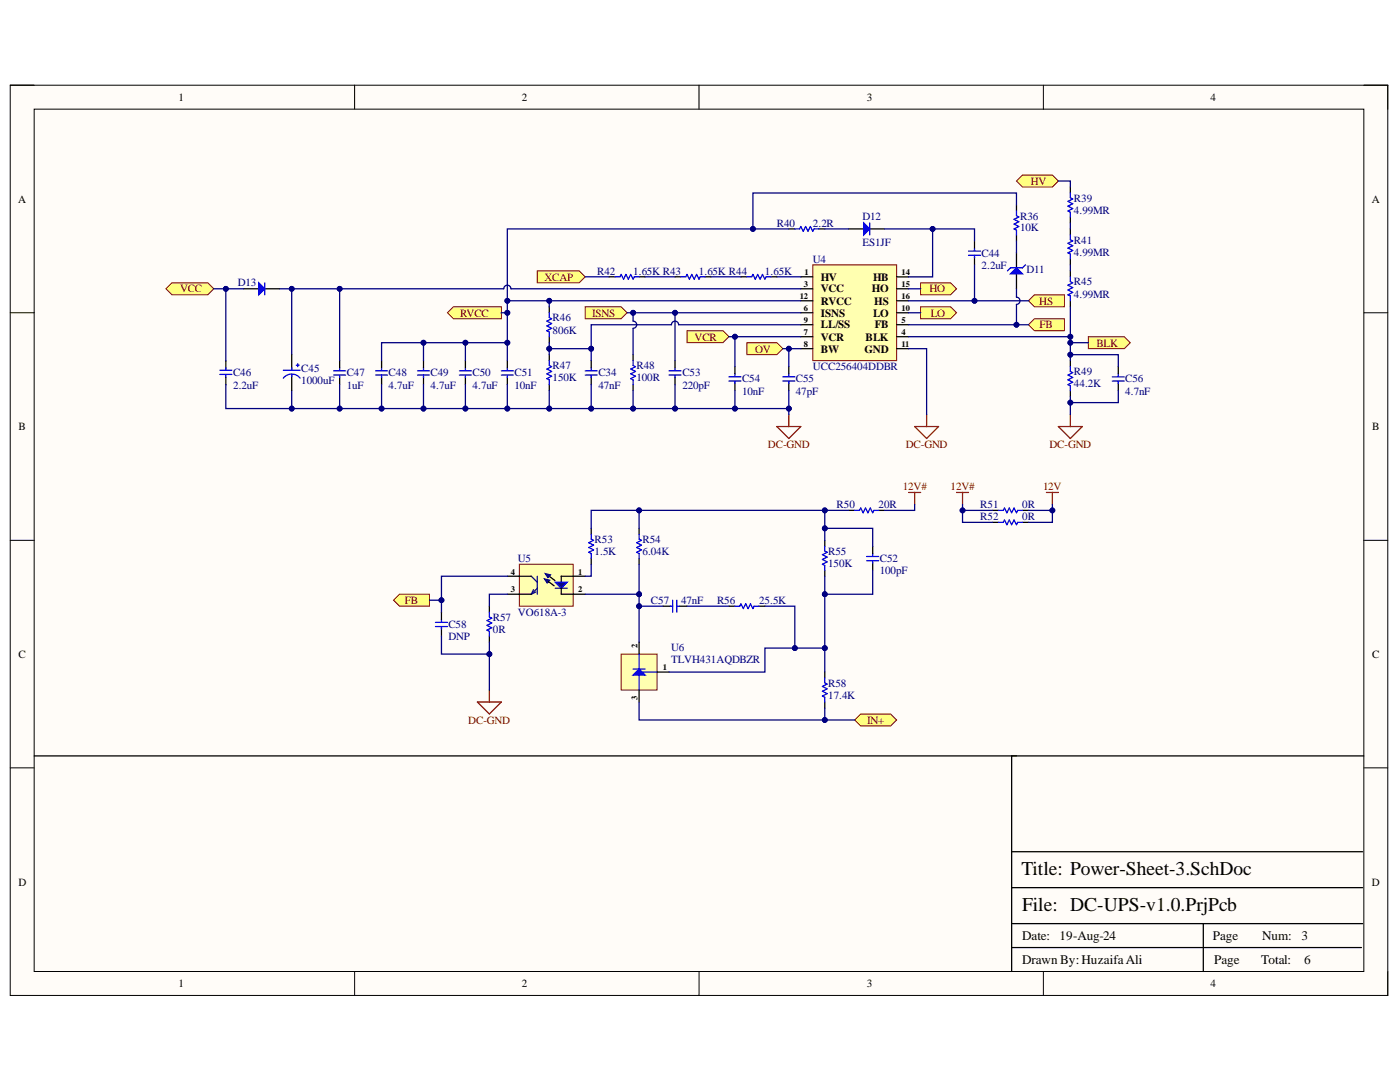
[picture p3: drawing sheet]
<svg xmlns="http://www.w3.org/2000/svg" width="279mm" height="216mm" viewBox="0 0 279 216" stroke-linecap="round" stroke-linejoin="round" font-family="sans-serif">
<defs><g id="words">
<g font-size="3.9">
<text x="203.8" y="174.6">Title: Power-Sheet-3.SchDoc</text>
<text x="204" y="181.8">File: DC-UPS-v1.0.PrjPcb</text>
</g>
<g font-size="2.6">
<text x="204" y="187.6">Date:</text>
<text x="211.5" y="187.6">19-Aug-24</text>
<text x="242.1" y="187.6">Page</text>
<text x="251.9" y="187.6">Num:</text>
<text x="259.7" y="187.6">3</text>
<text x="204" y="192.4">Drawn By: HuzaifaAli</text>
<text x="242.3" y="192.4">Page</text>
<text x="251.7" y="192.4">Total:</text>
<text x="260.3" y="192.4">6</text>
</g>
<g font-size="2.2">
<text x="35.6" y="20.1">1</text>
<text x="104.1" y="20.1">2</text>
<text x="173" y="20.1">3</text>
<text x="241.6" y="20.1">4</text>
<text x="3.6" y="40.4">A</text>
<text x="273.8" y="40.4">A</text>
<text x="163.8" y="56">HV</text>
<text x="163.8" y="58.4">VCC</text>
<text x="174" y="58.4">HO</text>
<text x="174.2" y="56">HB</text>
<text x="163.8" y="63.2">ISNS</text>
<text x="163.8" y="65.5">LL/SS</text>
<text x="163.8" y="60.8">RVCC</text>
<text x="174.2" y="63.2">LO</text>
<text x="174.5" y="60.8">HS</text>
<text x="174.6" y="65.5">FB</text>
<text x="163.8" y="68">VCR</text>
<text x="163.8" y="70.4">BW</text>
<text x="172.5" y="70.4">GND</text>
<text x="172.7" y="68">BLK</text>
<text x="3.7" y="85.8">B</text>
<text x="273.9" y="85.8">B</text>
<text x="3.7" y="131.3">C</text>
<text x="273.9" y="131.3">C</text>
<text x="3.7" y="176.7">D</text>
<text x="273.8" y="176.7">D</text>
<text x="35.6" y="197">1</text>
<text x="104.1" y="197">2</text>
<text x="173" y="197">3</text>
<text x="241.6" y="197">4</text>
</g>
<g font-size="2.2" fill="#800000">
<text x="205.7" y="36.9">HV</text>
<text x="35.9" y="58.4">VCC</text>
<text x="108.7" y="56">XCAP</text>
<text x="185.5" y="58.4">HO</text>
<text x="91.9" y="63.2">RVCC</text>
<text x="118.2" y="63.2">ISNS</text>
<text x="185.7" y="63.2">LO</text>
<text x="207.4" y="60.8">HS</text>
<text x="207.5" y="65.5">FB</text>
<text x="138.6" y="68">VCR</text>
<text x="150.7" y="70.4">OV</text>
<text x="218.8" y="69.2">BLK</text>
<text x="153.3" y="89.5">DC-GND</text>
<text x="180.8" y="89.5">DC-GND</text>
<text x="209.4" y="89.5">DC-GND</text>
<text x="180.2" y="97.8">12V#</text>
<text x="189.7" y="97.8">12V#</text>
<text x="208.2" y="97.8">12V</text>
<text x="80.8" y="120.5">FB</text>
<text x="93.5" y="144.4">DC-GND</text>
<text x="173.1" y="144.4">IN+</text>
</g>
<g font-size="2.2" fill="#000080">
<text x="214.3" y="40.3">R39</text>
<text x="155" y="45.2">R40</text>
<text x="162.2" y="45.2">2.2R</text>
<text x="172.1" y="43.8">D12</text>
<text x="203.6" y="43.8">R36</text>
<text x="203.6" y="46.2">10K</text>
<text x="214.3" y="42.6">4.99MR</text>
<text x="162.2" y="52.4">U4</text>
<text x="172.1" y="49">ES1JF</text>
<text x="195.9" y="51.2">C44</text>
<text x="195.9" y="53.6">2.2uF</text>
<text x="214.3" y="48.6">R41</text>
<text x="214.3" y="51">4.99MR</text>
<text x="47.5" y="57.2">D13</text>
<text x="119.2" y="54.8">R42</text>
<text x="126.4" y="54.8">1.65K R43</text>
<text x="139.5" y="54.8">1.65K R44</text>
<text x="152.7" y="54.8">1.65K</text>
<text x="204.9" y="54.5">D11</text>
<text x="214.3" y="56.9">R45</text>
<text x="214.3" y="59.4">4.99MR</text>
<text x="110.3" y="64.1">R46</text>
<text x="110.3" y="66.6">806K</text>
<text x="46.5" y="75.1">C46</text>
<text x="46.5" y="77.5">2.2uF</text>
<text x="60.1" y="74.2">C45</text>
<text x="60.1" y="76.7">1000uF</text>
<text x="69.2" y="75.1">C47</text>
<text x="69.2" y="77.5">1uF</text>
<text x="77.6" y="75.1">C48</text>
<text x="77.6" y="77.5">4.7uF</text>
<text x="85.9" y="75.1">C49</text>
<text x="85.9" y="77.5">4.7uF</text>
<text x="94.3" y="75.1">C50</text>
<text x="94.3" y="77.5">4.7uF</text>
<text x="102.7" y="75.1">C51</text>
<text x="102.7" y="77.5">10nF</text>
<text x="110.3" y="73.7">R47</text>
<text x="110.3" y="76.1">150K</text>
<text x="119.4" y="75.1">C34</text>
<text x="119.4" y="77.5">47nF</text>
<text x="127" y="73.7">R48</text>
<text x="127" y="76.1">100R</text>
<text x="136.2" y="75.1">C53</text>
<text x="136.2" y="77.5">220pF</text>
<text x="148.1" y="76.3">C54</text>
<text x="158.8" y="76.3">C55</text>
<text x="162.2" y="73.9">UCC256404DDBR</text>
<text x="214.3" y="74.8">R49</text>
<text x="214.3" y="77.3">44.2K</text>
<text x="224.6" y="76.3">C56</text>
<text x="148.1" y="78.7">10nF</text>
<text x="158.8" y="78.7">47pF</text>
<text x="224.6" y="78.7">4.7nF</text>
<text x="167" y="101.4">R50</text>
<text x="175.3" y="101.4">20R</text>
<text x="195.6" y="101.4">R51</text>
<text x="204" y="101.4">0R</text>
<text x="195.6" y="103.8">R52</text>
<text x="204" y="103.8">0R</text>
<text x="103.4" y="112.1">U5</text>
<text x="118.7" y="108.3">R53</text>
<text x="118.7" y="110.7">1.5K</text>
<text x="128.2" y="108.3">R54</text>
<text x="128.2" y="110.7">6.04K</text>
<text x="165.3" y="110.7">R55</text>
<text x="165.3" y="113.1">150K</text>
<text x="175.6" y="112.1">C52</text>
<text x="175.6" y="114.6">100pF</text>
<text x="89.5" y="125.3">C58</text>
<text x="98.4" y="123.9">R57</text>
<text x="103.4" y="123">VO618A-3</text>
<text x="129.9" y="120.5">C57</text>
<text x="135.9" y="120.5">47nF</text>
<text x="143.1" y="120.5">R56</text>
<text x="151.5" y="120.5">25.5K</text>
<text x="89.5" y="127.7">DNP</text>
<text x="98.4" y="126.2">0R</text>
<text x="134" y="129.9">U6</text>
<text x="134" y="132.3">TLVH431AQDBZR</text>
<text x="165.3" y="137">R58</text>
<text x="165.3" y="139.4">17.4K</text>
</g>
<g font-size="1.7">
<text x="159.6" y="59.7">12</text>
<text x="160.5" y="57.3">3</text>
<text x="160.5" y="54.9">1</text>
<text x="179.9" y="54.9">14</text>
<text x="179.9" y="57.3">15</text>
<text x="179.9" y="59.7">16</text>
<text x="160.5" y="62.1">6</text>
<text x="160.5" y="64.4">9</text>
<text x="179.9" y="64.4">5</text>
<text x="179.9" y="62.1">10</text>
<text x="160.5" y="66.8">7</text>
<text x="160.5" y="69.3">8</text>
<text x="179.9" y="66.8">4</text>
<text x="179.9" y="69.3">11</text>
<text x="101.9" y="118.2">3</text>
<text x="101.9" y="114.7">4</text>
<text x="115.4" y="114.7">1</text>
<text x="115.4" y="118.2">2</text>
<text x="127.2" y="129.3" transform="rotate(-90 127.2 129.3)">2</text>
<text x="132.3" y="133.8">1</text>
<text x="127.2" y="139.6" transform="rotate(-90 127.2 139.6)">3</text>
</g>
</g></defs>
<path d="M2 17h275v181.6h-275z" fill-rule="evenodd" fill="#fffcf8"/>
<path d="M2 17h275v181.6h-275z" fill="none" stroke="#000" stroke-width=".2"/>
<path d="M6.8 21.8h265.4v172.1h-265.4z" fill-rule="evenodd" fill="#fffcf8"/>
<g fill="none" stroke="#000" stroke-width=".2">
<path d="M2 17h4.8M70.8 17v4.8M139.5 17v4.8M208.2 17v4.8M272.2 17h4.8v4.8M6.8 21.8h265.4v172.1h-265.4zM2 62.4h4.8M272.2 62.4h4.8M2 107.8h4.8M272.2 107.8h4.8M2 153.2h4.8M272.2 153.2h4.8"/>
<path d="M70.8 193.9v4.7M139.5 193.9v4.7M208.2 193.9v4.7M277 193.9v4.7"/>
</g>
<path d="M272.2 150.8h-70.3v43.1M201.9 177.1h70M201.9 170h70M201.9 189.1h69.8M201.9 184.3h70M240.1 184.3v9.6" fill="none" stroke="#000" stroke-width=".25"/>
<path d="M162.2 52.9h16.7v19.1h-16.7z" fill-rule="evenodd" fill="#ffffb0"/>
<path d="M162.2 52.9h16.7v19.1h-16.7z" fill="none" stroke="#800000" stroke-width=".2"/>
<g fill="none" stroke="#000" stroke-width=".25">
<path d="M121.6 55.2h1.2M127.5 55.2h1.2M134.7 55.2h1.2M140.7 55.2h1.2M147.9 55.2h1.2M153.8 55.2h1.2M159.8 55.2h2.4M159.8 57.6h2.4M178.9 55.2h2.4M178.9 57.6h2.4M146.7 73.2v1.4M146.7 76.4v1.5"/>
<path d="M159.8 67.2h2.4M159.8 64.8h2.4M159.8 62.4h2.4M159.8 69.6h2.4M159.8 60h2.4M178.9 67.2h2.4M178.9 64.8h2.4M178.9 62.4h2.4M178.9 69.6h2.4M178.9 60h2.4"/>
</g>
<path d="M122.8 55.2h.9l.3-.4 .4 .9 .5-.9 .5 .9 .5-.9 .4 .9 .3-.5h.9M135.9 55.2h1l.2-.4 .5 .9 .5-.9 .4 .9 .5-.9 .5 .9 .2-.5h1M149.1 55.2h.9l.3-.4 .4 .9 .5-.9 .5 .9 .5-.9 .4 .9 .3-.5h.9M145.5 76h2.4M145.5 75.2h2.4M146.7 74.6v.5M146.7 76v.5" fill="none" stroke="#00f" stroke-width=".25"/>
<path d="M107.2 54h8.4l1.2 1.2-1.2 1.2h-8.4z" fill-rule="evenodd" fill="#ffff80"/>
<path d="M107.2 54h8.4l1.2 1.2-1.2 1.2h-8.4z" fill="none" stroke="#800000" stroke-width=".2"/>
<path d="M48.7 57.6h2.9M52.8 57.6h3" fill="none" stroke="#000" stroke-width=".25"/>
<path d="M51.6 56.4l1.2 1.2-1.2 1.2z" fill="#00f"/>
<path d="M51.6 56.4l1.2 1.2-1.2 1.2zM52.8 56.4v2.4" fill="none" stroke="#00f" stroke-width=".25"/>
<path d="M33.1 57.6l1.2-1.2h7.2l1.2 1.2-1.2 1.2h-7.2z" fill-rule="evenodd" fill="#ffff80"/>
<path d="M33.1 57.6l1.2-1.2h7.2l1.2 1.2-1.2 1.2h-7.2z" fill="none" stroke="#800000" stroke-width=".2"/>
<path d="M45.1 72v1.5M45.1 75.3v1.4M157.4 73.2v1.4M157.4 76.4v1.5" fill="none" stroke="#000" stroke-width=".25"/>
<path d="M43.9 73.9h2.4M43.9 74.7h2.4M45.1 73.4v.5M45.1 74.8v.5M156.2 76h2.4M156.2 75.2h2.4M157.4 74.6v.5M157.4 76v.5" fill="none" stroke="#00f" stroke-width=".25"/>
<path d="M155 85.1h4.8l-2.4 2.4zM157.4 82.7v2.4" fill="none" stroke="#800000" stroke-width=".25"/>
<path d="M149.1 68.4h5.9l1.2 1.2-1.2 1.2h-5.9z" fill-rule="evenodd" fill="#ffff80"/>
<path d="M149.1 68.4h5.9l1.2 1.2-1.2 1.2h-5.9z" fill="none" stroke="#800000" stroke-width=".2"/>
<path d="M137.1 66h7.2l1.2 1.2-1.2 1.2h-7.2z" fill-rule="evenodd" fill="#ffff80"/>
<path d="M137.1 66h7.2l1.2 1.2-1.2 1.2h-7.2z" fill="none" stroke="#800000" stroke-width=".2"/>
<path d="M126.3 70.8v1.2M126.3 76.7v1.2M134.7 72v1.4M134.7 75.2v1.5" fill="none" stroke="#000" stroke-width=".25"/>
<path d="M126.3 72v.9l.5 .3-.9 .4 .9 .5-.9 .5 .9 .5-.9 .5 .4 .2v.9M133.5 74.8h2.4M133.5 74h2.4M134.7 73.4v.5M134.7 74.8v.5" fill="none" stroke="#00f" stroke-width=".25"/>
<path d="M116.8 61.2h7.2l1.2 1.2-1.2 1.2h-7.2z" fill-rule="evenodd" fill="#ffff80"/>
<path d="M116.8 61.2h7.2l1.2 1.2-1.2 1.2h-7.2z" fill="none" stroke="#800000" stroke-width=".2"/>
<path d="M157.4 45.7h1.2M163.4 45.7h1.2M101.2 72v1.4M101.2 75.2v1.5" fill="none" stroke="#000" stroke-width=".25"/>
<path d="M158.6 45.7h1l.2-.5 .5 1 .5-1 .5 1 .4-1 .5 1 .2-.5h1M100.1 74.8h2.3M100.1 74h2.3M101.2 73.4v.5M101.2 74.8v.5" fill="none" stroke="#00f" stroke-width=".25"/>
<path d="M89.3 62.4l1.2-1.2h9.6v2.4h-9.6z" fill-rule="evenodd" fill="#ffff80"/>
<path d="M89.3 62.4l1.2-1.2h9.6v2.4h-9.6z" fill="none" stroke="#800000" stroke-width=".2"/>
<path d="M169.4 45.7h3M173.6 45.7h3M67.8 72v1.4M67.8 75.2v1.5M76.1 72v1.4M76.1 75.2v1.5M84.5 72v1.4M84.5 75.2v1.5M92.9 72v1.4M92.9 75.2v1.5" fill="none" stroke="#000" stroke-width=".25"/>
<g fill="none" stroke="#00f" stroke-width=".25">
<path d="M66.6 74.8h2.4M66.6 74h2.4M67.8 73.4v.5M67.8 74.8v.5M75 74.8h2.3M75 74h2.3M76.1 73.4v.5M76.1 74.8v.5M83.3 74.8h2.4M83.3 74h2.4M84.5 73.4v.5M84.5 74.8v.5"/>
<path d="M91.7 74.8h2.4M91.7 74h2.4M92.9 73.4v.5M92.9 74.8v.5"/>
</g>
<path d="M172.4 44.5l1.2 1.2-1.2 1.2z" fill="#00f"/>
<path d="M172.4 44.5l1.2 1.2-1.2 1.2zM173.6 44.5v2.4M193.3 50.9h2.4M193.3 50.1h2.4M194.5 49.5v.5M194.5 50.9v.5" fill="none" stroke="#00f" stroke-width=".25"/>
<path d="M194.5 48.1v1.4M194.5 51.3v1.6" fill="none" stroke="#000" stroke-width=".25"/>
<path d="M183.7 56.4h6l1.2 1.2-1.2 1.2h-6z" fill-rule="evenodd" fill="#ffff80"/>
<path d="M183.7 56.4h6l1.2 1.2-1.2 1.2h-6z" fill="none" stroke="#800000" stroke-width=".2"/>
<path d="M205.2 60l1.2-1.2h6v2.4h-6z" fill-rule="evenodd" fill="#ffff80"/>
<path d="M205.2 60l1.2-1.2h6v2.4h-6z" fill="none" stroke="#800000" stroke-width=".2"/>
<path d="M183.7 61.2h6l1.2 1.2-1.2 1.2h-6z" fill-rule="evenodd" fill="#ffff80"/>
<path d="M183.7 61.2h6l1.2 1.2-1.2 1.2h-6z" fill="none" stroke="#800000" stroke-width=".2"/>
<path d="M205.2 64.8l1.2-1.2h6v2.4h-6z" fill-rule="evenodd" fill="#ffff80"/>
<path d="M205.2 64.8l1.2-1.2h6v2.4h-6z" fill="none" stroke="#800000" stroke-width=".2"/>
<path d="M182.5 85.1h4.8l-2.4 2.4zM184.9 82.7v2.4" fill="none" stroke="#800000" stroke-width=".25"/>
<path d="M213.6 37.3v1.2M213.6 43.3v1.2M213.6 45.7v1.2M213.6 51.6v1.3M213.6 54v1.2M213.6 60v1.2" fill="none" stroke="#000" stroke-width=".25"/>
<path d="M213.6 38.5v1l.5 .2-1 .5 1 .5-1 .4 1 .5-1 .5 .5 .2v1M213.6 46.9v.9l.5 .3-1 .5 1 .4-1 .5 1 .5-1 .5 .5 .2v.9M213.6 55.2v1l.5 .2-1 .5 1 .5-1 .5 1 .5-1 .4 .5 .3v.9" fill="none" stroke="#00f" stroke-width=".25"/>
<path d="M202.9 36.1l1.2-1.2h5.9l1.2 1.2-1.2 1.2h-5.9z" fill-rule="evenodd" fill="#ffff80"/>
<path d="M202.9 36.1l1.2-1.2h5.9l1.2 1.2-1.2 1.2h-5.9z" fill="none" stroke="#800000" stroke-width=".2"/>
<path d="M213.6 72v1.2M213.6 77.9v1.2M223.2 73.2v1.4M223.2 76.4v1.5" fill="none" stroke="#000" stroke-width=".25"/>
<path d="M213.6 73.2v.9l.5 .3-1 .4 1 .5-1 .5 1 .5-1 .5 .5 .2v.9M222 76h2.4M222 75.2h2.4M223.2 74.6v.5M223.2 76v.5" fill="none" stroke="#00f" stroke-width=".25"/>
<path d="M211.2 85.1h4.8l-2.4 2.4zM213.6 82.7v2.4" fill="none" stroke="#800000" stroke-width=".25"/>
<path d="M217.2 67.2h7.2l1.2 1.2-1.2 1.2h-7.2z" fill-rule="evenodd" fill="#ffff80"/>
<path d="M217.2 67.2h7.2l1.2 1.2-1.2 1.2h-7.2z" fill="none" stroke="#800000" stroke-width=".2"/>
<path d="M103.6 112.6h10.8v8.4h-10.8z" fill-rule="evenodd" fill="#ffffb0"/>
<path d="M103.6 112.6h10.8v8.4h-10.8z" fill="none" stroke="#800000" stroke-width=".2"/>
<path d="M109.6 115l1.1 .8M114.4 115h2.4M114.4 118.6h2.4" fill="none" stroke="#000" stroke-width=".25"/>
<path d="M108.8 114.4l1.1 .3-.6 .6 .3-.3-.3 .3z" fill-rule="evenodd" fill="#0c0087"/>
<path d="M108.8 114.4l1.1 .3-.6 .6 .3-.3-.3 .3z" fill="none" stroke="#0c0087" stroke-width=".2"/>
<path d="M108.6 115.5l1.1 .3-.5 .5 .3-.3-.3 .3z" fill-rule="evenodd" fill="#0c0087"/>
<path d="M108.6 115.5l1.1 .3-.5 .5 .3-.3-.3 .3z" fill="none" stroke="#0c0087" stroke-width=".2"/>
<path d="M109.5 116l1.1 .9M114.4 115h-2.4v1.2" fill="none" stroke="#000" stroke-width=".25"/>
<path d="M110.8 116.2h2.4l-1.2 1.2z" fill="#0c0087"/>
<path d="M110.8 116.2h2.4l-1.2 1.2zM86.9 125h2.4M86.9 124.2h2.4M88.1 123.6v.5M88.1 125v.5M97.7 122.2v.9l.4 .2-.9 .5 .9 .5-.9 .5 .9 .5-.9 .4 .5 .3v.9" fill="none" stroke="#00f" stroke-width=".25"/>
<path d="M106 115l1.2 1.2M106.5 117.7l-.5 .9M106.9 118.1l-.9 .5M107.2 115v3.6M107.2 117.4l-1.2 1.2M110.8 117.4h2.4" fill="none" stroke="#11037f" stroke-width=".25"/>
<path d="M101.2 118.6h4.8M101.2 115h4.8M112 117.4v1.2h2.4M88.1 122.2v1.4M88.1 125.4v1.5M97.7 121v1.2M97.7 126.9v1.2" fill="none" stroke="#000" stroke-width=".25"/>
<path d="M97.7 137.7v2.4M95.3 140.1h4.8l-2.4 2.4z" fill="none" stroke="#800000" stroke-width=".25"/>
<path d="M78.5 119.8l1.2-1.2h6v2.4h-6z" fill-rule="evenodd" fill="#ffff80"/>
<path d="M78.5 119.8l1.2-1.2h6v2.4h-6z" fill="none" stroke="#800000" stroke-width=".2"/>
<path d="M169.4 101.8h1.2M175.4 101.8h1.2" fill="none" stroke="#000" stroke-width=".25"/>
<path d="M170.6 101.8h.9l.3-.4 .4 .9 .5-.9 .5 .9 .5-.9 .5 .9 .2-.5h1" fill="none" stroke="#00f" stroke-width=".25"/>
<path d="M181.3 98.3h2.4M182.5 98.3v2.3" fill="none" stroke="#800000" stroke-width=".25"/>
<path d="M170.6 143.7l1.2-1.2h5.9l1.2 1.2-1.2 1.2h-5.9z" fill-rule="evenodd" fill="#ffff80"/>
<path d="M170.6 143.7l1.2-1.2h5.9l1.2 1.2-1.2 1.2h-5.9z" fill="none" stroke="#800000" stroke-width=".2"/>
<path d="M202.9 50.5v2.9M202.9 54.6v3M198.1 101.8h1.2M198.1 104.2h1.2M204.1 101.8h1.1M204.1 104.2h1.1M6.8 150.8h196.1" fill="none" stroke="#000" stroke-width=".25"/>
<path d="M199.3 101.8h.9l.3-.4 .4 .9 .5-.9 .5 .9 .5-.9 .5 .9 .2-.5h1M199.3 104.2h.9l.3-.4 .4 .9 .5-.9 .5 .9 .5-.9 .5 .9 .2-.5h1" fill="none" stroke="#00f" stroke-width=".25"/>
<path d="M190.9 98.3h2.4M192.1 98.3v2.3M208.8 98.3h2.4M210 98.3v2.3" fill="none" stroke="#800000" stroke-width=".25"/>
<path d="M201.7 54.6l1.2-1.2 1.2 1.2z" fill="#00f"/>
<path d="M201.7 54.6l1.2-1.2 1.2 1.2zM202.9 42.1v.9l.4 .3-.9 .5 .9 .5-.9 .4 .9 .5-.9 .5 .5 .2v1M204.6 52.9l-.5 .5h-2.4l-.6 .6M109.6 62.4v1l.5 .2-1 .5 1 .5-1 .4 1 .5-1 .5 .5 .2v1M109.6 72v.9l.5 .3-1 .4 1 .5-1 .5 1 .5-1 .5 .5 .2v.9" fill="none" stroke="#00f" stroke-width=".25"/>
<path d="M202.9 40.9v1.2M202.9 46.9v1.2M109.6 61.2v1.2M109.6 67.2v1.2M109.6 70.8v1.2M109.6 76.7v1.2" fill="none" stroke="#000" stroke-width=".25"/>
<path d="M124 130.5h7.1v7.2h-7.1z" fill-rule="evenodd" fill="#ffffb0"/>
<path d="M124 130.5h7.1v7.2h-7.1z" fill="none" stroke="#800000" stroke-width=".2"/>
<path d="M126.3 134.7l1.2-1.2 1.2 1.2z" fill="#00f"/>
<g fill="none" stroke="#00f" stroke-width=".25">
<path d="M116.8 74.8h2.4M116.8 74h2.4M118 73.4v.5M118 74.8v.5M118 106.6v1l.5 .2-1 .5 1 .5-1 .4 1 .5-1 .5 .5 .2v1M127.5 106.6v1l.5 .2-.9 .5 .9 .5-.9 .4 .9 .5-.9 .5 .4 .2v1M134.2 119.8v2.4M135.1 119.8v2.4M164.6 109v1l.5 .2-1 .5 1 .5-1 .4 1 .5-1 .5 .5 .2v1M173 111.9h2.4M173 111h2.4M174.2 110.4v.5"/>
<path d="M174.2 111.9v.5M126.3 134.7l1.2-1.2 1.2 1.2zM126.3 133.5h2.4M127.5 130.5v2.9M127.5 134.8v2.9M128.3 134.1h2.8M133.8 121h.4M135.2 121h.5M146.7 121h.9l.3-.5 .4 .9 .5-.9 .5 .9 .5-.9 .5 .9 .2-.4h1M164.6 135.3v1l.5 .2-1 .5 1 .4-1 .5 1 .5-1 .5 .5 .2v1"/>
</g>
<g fill="none" stroke="#000" stroke-width=".25">
<path d="M118 72v1.4M118 75.2v1.5M118 105.4v1.2M118 111.4v1.2M127.5 105.4v1.2M127.5 111.4v1.2M164.6 107.8v1.2M164.6 113.8v1.2M174.2 109v1.4M174.2 112.2v1.6M127.5 128.1v2.4M127.5 137.7v2.4"/>
<path d="M131.1 134.1h2.4M132.3 121h1.6M135.7 121h1.4M145.5 121h1.2M151.5 121h1.1M164.6 134.1v1.2M164.6 140.1v1.2"/>
</g>
<path d="M45.1 57.6v14.4M116.8 55.2h4.8M128.7 55.2h6M141.9 55.2h6M155 55.2h4.8" fill="none" stroke="#000080" stroke-width=".25"/>
<circle cx="45.1" cy="57.6" r=".48" fill="#000080"/>
<circle cx="45.1" cy="57.6" r=".48" fill="none" stroke="#000080" stroke-width=".2"/>
<path d="M159.8 69.6h-2.4v3.6" fill="none" stroke="#000080" stroke-width=".25"/>
<circle cx="157.4" cy="69.6" r=".48" fill="#000080"/>
<circle cx="157.4" cy="69.6" r=".48" fill="none" stroke="#000080" stroke-width=".2"/>
<path d="M156.2 69.6h1.2" fill="none" stroke="#000080" stroke-width=".25"/>
<circle cx="157.4" cy="69.6" r=".48" fill="#000080"/>
<circle cx="157.4" cy="69.6" r=".48" fill="none" stroke="#000080" stroke-width=".2"/>
<path d="M159.8 67.2h-13.1v6" fill="none" stroke="#000080" stroke-width=".25"/>
<circle cx="146.7" cy="67.2" r=".48" fill="#000080"/>
<circle cx="146.7" cy="67.2" r=".48" fill="none" stroke="#000080" stroke-width=".2"/>
<path d="M145.5 67.2h1.2" fill="none" stroke="#000080" stroke-width=".25"/>
<circle cx="146.7" cy="67.2" r=".48" fill="#000080"/>
<circle cx="146.7" cy="67.2" r=".48" fill="none" stroke="#000080" stroke-width=".2"/>
<path d="M125.2 62.4h1.1" fill="none" stroke="#000080" stroke-width=".25"/>
<circle cx="126.4" cy="62.4" r=".48" fill="#000080"/>
<circle cx="126.4" cy="62.4" r=".48" fill="none" stroke="#000080" stroke-width=".2"/>
<path d="M134.7 62.4v9.6" fill="none" stroke="#000080" stroke-width=".25"/>
<circle cx="134.7" cy="62.4" r=".48" fill="#000080"/>
<circle cx="134.7" cy="62.4" r=".48" fill="none" stroke="#000080" stroke-width=".2"/>
<path d="M159.8 60h-50.2v1.2" fill="none" stroke="#000080" stroke-width=".25"/>
<circle cx="109.6" cy="60" r=".48" fill="#000080"/>
<circle cx="109.6" cy="60" r=".48" fill="none" stroke="#000080" stroke-width=".2"/>
<path d="M109.6 69.6h8.4" fill="none" stroke="#000080" stroke-width=".25"/>
<circle cx="109.6" cy="69.6" r=".48" fill="#000080"/>
<circle cx="109.6" cy="69.6" r=".48" fill="none" stroke="#000080" stroke-width=".2"/>
<circle cx="118" cy="69.6" r=".48" fill="#000080"/>
<circle cx="118" cy="69.6" r=".48" fill="none" stroke="#000080" stroke-width=".2"/>
<path d="M101.2 76.7v4.8" fill="none" stroke="#000080" stroke-width=".25"/>
<circle cx="101.3" cy="81.5" r=".48" fill="#000080"/>
<circle cx="101.3" cy="81.5" r=".48" fill="none" stroke="#000080" stroke-width=".2"/>
<path d="M101.2 60h8.4" fill="none" stroke="#000080" stroke-width=".25"/>
<circle cx="109.6" cy="60" r=".48" fill="#000080"/>
<circle cx="109.6" cy="60" r=".48" fill="none" stroke="#000080" stroke-width=".2"/>
<circle cx="101.3" cy="60" r=".48" fill="#000080"/>
<circle cx="101.3" cy="60" r=".48" fill="none" stroke="#000080" stroke-width=".2"/>
<path d="M100.1 62.4h1.1" fill="none" stroke="#000080" stroke-width=".25"/>
<circle cx="101.3" cy="62.4" r=".48" fill="#000080"/>
<circle cx="101.3" cy="62.4" r=".48" fill="none" stroke="#000080" stroke-width=".2"/>
<path d="M84.5 68.4v3.6" fill="none" stroke="#000080" stroke-width=".25"/>
<circle cx="84.5" cy="68.4" r=".48" fill="#000080"/>
<circle cx="84.5" cy="68.4" r=".48" fill="none" stroke="#000080" stroke-width=".2"/>
<path d="M92.9 68.4v3.6" fill="none" stroke="#000080" stroke-width=".25"/>
<circle cx="92.9" cy="68.4" r=".48" fill="#000080"/>
<circle cx="92.9" cy="68.4" r=".48" fill="none" stroke="#000080" stroke-width=".2"/>
<path d="M67.8 57.6v14.4" fill="none" stroke="#000080" stroke-width=".25"/>
<circle cx="67.8" cy="57.6" r=".48" fill="#000080"/>
<circle cx="67.8" cy="57.6" r=".48" fill="none" stroke="#000080" stroke-width=".2"/>
<path d="M67.8 76.7v4.8" fill="none" stroke="#000080" stroke-width=".25"/>
<circle cx="67.8" cy="81.5" r=".48" fill="#000080"/>
<circle cx="67.8" cy="81.5" r=".48" fill="none" stroke="#000080" stroke-width=".2"/>
<path d="M58.2 77.9v3.6" fill="none" stroke="#000080" stroke-width=".25"/>
<circle cx="58.2" cy="81.5" r=".48" fill="#000080"/>
<circle cx="58.2" cy="81.5" r=".48" fill="none" stroke="#000080" stroke-width=".2"/>
<path d="M76.1 76.7v4.8" fill="none" stroke="#000080" stroke-width=".25"/>
<circle cx="76.1" cy="81.5" r=".48" fill="#000080"/>
<circle cx="76.1" cy="81.5" r=".48" fill="none" stroke="#000080" stroke-width=".2"/>
<path d="M84.5 76.7v4.8" fill="none" stroke="#000080" stroke-width=".25"/>
<circle cx="84.5" cy="81.5" r=".48" fill="#000080"/>
<circle cx="84.5" cy="81.5" r=".48" fill="none" stroke="#000080" stroke-width=".2"/>
<path d="M92.9 76.7v4.8" fill="none" stroke="#000080" stroke-width=".25"/>
<circle cx="92.9" cy="81.5" r=".48" fill="#000080"/>
<circle cx="92.9" cy="81.5" r=".48" fill="none" stroke="#000080" stroke-width=".2"/>
<path d="M109.6 77.9v3.6" fill="none" stroke="#000080" stroke-width=".25"/>
<circle cx="109.6" cy="81.5" r=".48" fill="#000080"/>
<circle cx="109.6" cy="81.5" r=".48" fill="none" stroke="#000080" stroke-width=".2"/>
<path d="M118 76.7v4.8" fill="none" stroke="#000080" stroke-width=".25"/>
<circle cx="118" cy="81.5" r=".48" fill="#000080"/>
<circle cx="118" cy="81.5" r=".48" fill="none" stroke="#000080" stroke-width=".2"/>
<path d="M126.3 77.9v3.6" fill="none" stroke="#000080" stroke-width=".25"/>
<circle cx="126.4" cy="81.5" r=".48" fill="#000080"/>
<circle cx="126.4" cy="81.5" r=".48" fill="none" stroke="#000080" stroke-width=".2"/>
<path d="M134.7 76.7v4.8" fill="none" stroke="#000080" stroke-width=".25"/>
<circle cx="134.7" cy="81.5" r=".48" fill="#000080"/>
<circle cx="134.7" cy="81.5" r=".48" fill="none" stroke="#000080" stroke-width=".2"/>
<path d="M146.7 77.9v3.6" fill="none" stroke="#000080" stroke-width=".25"/>
<circle cx="146.7" cy="81.5" r=".48" fill="#000080"/>
<circle cx="146.7" cy="81.5" r=".48" fill="none" stroke="#000080" stroke-width=".2"/>
<path d="M157.4 81.5v1.2" fill="none" stroke="#000080" stroke-width=".25"/>
<circle cx="157.4" cy="81.5" r=".48" fill="#000080"/>
<circle cx="157.4" cy="81.5" r=".48" fill="none" stroke="#000080" stroke-width=".2"/>
<path d="M58.2 57.6v13.2" fill="none" stroke="#000080" stroke-width=".25"/>
<circle cx="58.2" cy="57.6" r=".48" fill="#000080"/>
<circle cx="58.2" cy="57.6" r=".48" fill="none" stroke="#000080" stroke-width=".2"/>
<path d="M101.2 68.4h-25.1v3.6" fill="none" stroke="#000080" stroke-width=".25"/>
<circle cx="84.5" cy="68.4" r=".48" fill="#000080"/>
<circle cx="84.5" cy="68.4" r=".48" fill="none" stroke="#000080" stroke-width=".2"/>
<circle cx="92.9" cy="68.4" r=".48" fill="#000080"/>
<circle cx="92.9" cy="68.4" r=".48" fill="none" stroke="#000080" stroke-width=".2"/>
<circle cx="101.2" cy="68.4" r=".48" fill="#000080"/>
<circle cx="101.2" cy="68.4" r=".48" fill="none" stroke="#000080" stroke-width=".2"/>
<path d="M157.4 45.7h-56.2v26.3" fill="none" stroke="#000080" stroke-width=".25"/>
<circle cx="101.2" cy="68.4" r=".48" fill="#000080"/>
<circle cx="101.2" cy="68.4" r=".48" fill="none" stroke="#000080" stroke-width=".2"/>
<circle cx="101.3" cy="62.4" r=".48" fill="#000080"/>
<circle cx="101.3" cy="62.4" r=".48" fill="none" stroke="#000080" stroke-width=".2"/>
<circle cx="101.3" cy="60" r=".48" fill="#000080"/>
<circle cx="101.3" cy="60" r=".48" fill="none" stroke="#000080" stroke-width=".2"/>
<circle cx="150.3" cy="45.7" r=".48" fill="#000080"/>
<circle cx="150.3" cy="45.7" r=".48" fill="none" stroke="#000080" stroke-width=".2"/>
<path d="M159.8 64.8h-24.4a.72 .72 0 0 0-.7-.7 .72 .72 0 0 0-.7 .7h-16v7.2" fill="none" stroke="#000080" stroke-width=".25"/>
<circle cx="118" cy="69.6" r=".48" fill="#000080"/>
<circle cx="118" cy="69.6" r=".48" fill="none" stroke="#000080" stroke-width=".2"/>
<path d="M109.6 68.4v2.4" fill="none" stroke="#000080" stroke-width=".25"/>
<circle cx="109.6" cy="69.6" r=".48" fill="#000080"/>
<circle cx="109.6" cy="69.6" r=".48" fill="none" stroke="#000080" stroke-width=".2"/>
<path d="M164.6 45.7h4.8M176.6 45.7h9.5v9.5h-4.8" fill="none" stroke="#000080" stroke-width=".25"/>
<circle cx="186.1" cy="45.7" r=".48" fill="#000080"/>
<circle cx="186.1" cy="45.7" r=".48" fill="none" stroke="#000080" stroke-width=".2"/>
<path d="M186.1 45.7h8.4v2.4" fill="none" stroke="#000080" stroke-width=".25"/>
<circle cx="186.1" cy="45.7" r=".48" fill="#000080"/>
<circle cx="186.1" cy="45.7" r=".48" fill="none" stroke="#000080" stroke-width=".2"/>
<path d="M181.3 57.6h2.4M194.5 52.9v7.1" fill="none" stroke="#000080" stroke-width=".25"/>
<circle cx="194.5" cy="60" r=".48" fill="#000080"/>
<circle cx="194.5" cy="60" r=".48" fill="none" stroke="#000080" stroke-width=".2"/>
<path d="M181.3 64.8h23.9M181.3 62.4h2.4" fill="none" stroke="#000080" stroke-width=".25"/>
<circle cx="202.9" cy="64.8" r=".48" fill="#000080"/>
<circle cx="202.9" cy="64.8" r=".48" fill="none" stroke="#000080" stroke-width=".2"/>
<path d="M211.2 36.1h2.4v1.2M213.6 44.5v1.2M213.6 52.9v1.1M181.3 69.6h3.6v13.1M213.6 61.2v6h-32.3" fill="none" stroke="#000080" stroke-width=".25"/>
<circle cx="213.6" cy="67.2" r=".48" fill="#000080"/>
<circle cx="213.6" cy="67.2" r=".48" fill="none" stroke="#000080" stroke-width=".2"/>
<path d="M213.6 79.1v3.6" fill="none" stroke="#000080" stroke-width=".25"/>
<circle cx="213.6" cy="80.3" r=".48" fill="#000080"/>
<circle cx="213.6" cy="80.3" r=".48" fill="none" stroke="#000080" stroke-width=".2"/>
<path d="M213.6 70.8h9.6v2.4" fill="none" stroke="#000080" stroke-width=".25"/>
<circle cx="213.6" cy="70.8" r=".48" fill="#000080"/>
<circle cx="213.6" cy="70.8" r=".48" fill="none" stroke="#000080" stroke-width=".2"/>
<path d="M223.2 77.9v2.4h-9.6" fill="none" stroke="#000080" stroke-width=".25"/>
<circle cx="213.6" cy="80.3" r=".48" fill="#000080"/>
<circle cx="213.6" cy="80.3" r=".48" fill="none" stroke="#000080" stroke-width=".2"/>
<path d="M213.6 68.4h3.6" fill="none" stroke="#000080" stroke-width=".25"/>
<circle cx="213.6" cy="68.4" r=".48" fill="#000080"/>
<circle cx="213.6" cy="68.4" r=".48" fill="none" stroke="#000080" stroke-width=".2"/>
<path d="M213.6 67.2v4.8" fill="none" stroke="#000080" stroke-width=".25"/>
<circle cx="213.6" cy="70.8" r=".48" fill="#000080"/>
<circle cx="213.6" cy="70.8" r=".48" fill="none" stroke="#000080" stroke-width=".2"/>
<circle cx="213.6" cy="68.4" r=".48" fill="#000080"/>
<circle cx="213.6" cy="68.4" r=".48" fill="none" stroke="#000080" stroke-width=".2"/>
<circle cx="213.6" cy="67.2" r=".48" fill="#000080"/>
<circle cx="213.6" cy="67.2" r=".48" fill="none" stroke="#000080" stroke-width=".2"/>
<path d="M88.1 126.9v3.6h9.6" fill="none" stroke="#000080" stroke-width=".25"/>
<circle cx="97.7" cy="130.5" r=".48" fill="#000080"/>
<circle cx="97.7" cy="130.5" r=".48" fill="none" stroke="#000080" stroke-width=".2"/>
<path d="M85.7 119.8h2.4" fill="none" stroke="#000080" stroke-width=".25"/>
<circle cx="88.1" cy="119.8" r=".48" fill="#000080"/>
<circle cx="88.1" cy="119.8" r=".48" fill="none" stroke="#000080" stroke-width=".2"/>
<path d="M118 112.6v2.4h-1.2M118 105.4v-3.6h9.5v3.6" fill="none" stroke="#000080" stroke-width=".25"/>
<circle cx="127.5" cy="101.8" r=".48" fill="#000080"/>
<circle cx="127.5" cy="101.8" r=".48" fill="none" stroke="#000080" stroke-width=".2"/>
<path d="M116.8 118.6h10.7" fill="none" stroke="#000080" stroke-width=".25"/>
<circle cx="127.5" cy="118.6" r=".48" fill="#000080"/>
<circle cx="127.5" cy="118.6" r=".48" fill="none" stroke="#000080" stroke-width=".2"/>
<path d="M127.5 121h4.8" fill="none" stroke="#000080" stroke-width=".25"/>
<circle cx="127.5" cy="121" r=".48" fill="#000080"/>
<circle cx="127.5" cy="121" r=".48" fill="none" stroke="#000080" stroke-width=".2"/>
<path d="M127.5 101.8h37.1v6M137.1 121h8.4" fill="none" stroke="#000080" stroke-width=".25"/>
<circle cx="164.6" cy="105.4" r=".48" fill="#000080"/>
<circle cx="164.6" cy="105.4" r=".48" fill="none" stroke="#000080" stroke-width=".2"/>
<circle cx="164.6" cy="101.8" r=".48" fill="#000080"/>
<circle cx="164.6" cy="101.8" r=".48" fill="none" stroke="#000080" stroke-width=".2"/>
<circle cx="127.5" cy="101.8" r=".48" fill="#000080"/>
<circle cx="127.5" cy="101.8" r=".48" fill="none" stroke="#000080" stroke-width=".2"/>
<path d="M164.6 101.8h4.8" fill="none" stroke="#000080" stroke-width=".25"/>
<circle cx="164.6" cy="101.8" r=".48" fill="#000080"/>
<circle cx="164.6" cy="101.8" r=".48" fill="none" stroke="#000080" stroke-width=".2"/>
<path d="M182.5 100.6v1.2h-5.9M127.5 140.1v3.6h37.1v-2.4" fill="none" stroke="#000080" stroke-width=".25"/>
<circle cx="164.6" cy="143.7" r=".48" fill="#000080"/>
<circle cx="164.6" cy="143.7" r=".48" fill="none" stroke="#000080" stroke-width=".2"/>
<path d="M164.6 143.7h6" fill="none" stroke="#000080" stroke-width=".25"/>
<circle cx="164.6" cy="143.7" r=".48" fill="#000080"/>
<circle cx="164.6" cy="143.7" r=".48" fill="none" stroke="#000080" stroke-width=".2"/>
<path d="M192.1 101.8v2.4h6" fill="none" stroke="#000080" stroke-width=".25"/>
<circle cx="192.1" cy="101.8" r=".48" fill="#000080"/>
<circle cx="192.1" cy="101.8" r=".48" fill="none" stroke="#000080" stroke-width=".2"/>
<path d="M192.1 100.6v1.2h6" fill="none" stroke="#000080" stroke-width=".25"/>
<circle cx="192.1" cy="101.8" r=".48" fill="#000080"/>
<circle cx="192.1" cy="101.8" r=".48" fill="none" stroke="#000080" stroke-width=".2"/>
<path d="M210 100.6v1.2h-4.8" fill="none" stroke="#000080" stroke-width=".25"/>
<circle cx="210" cy="101.8" r=".48" fill="#000080"/>
<circle cx="210" cy="101.8" r=".48" fill="none" stroke="#000080" stroke-width=".2"/>
<path d="M210 101.8v2.4h-4.8" fill="none" stroke="#000080" stroke-width=".25"/>
<circle cx="210" cy="101.8" r=".48" fill="#000080"/>
<circle cx="210" cy="101.8" r=".48" fill="none" stroke="#000080" stroke-width=".2"/>
<path d="M181.3 60h23.9" fill="none" stroke="#000080" stroke-width=".25"/>
<circle cx="194.5" cy="60" r=".48" fill="#000080"/>
<circle cx="194.5" cy="60" r=".48" fill="none" stroke="#000080" stroke-width=".2"/>
<path d="M202.9 57.6v1.7a.72 .72 0 0 1 .7 .7 .72 .72 0 0 1-.7 .7v4.1" fill="none" stroke="#000080" stroke-width=".25"/>
<circle cx="202.9" cy="64.8" r=".48" fill="#000080"/>
<circle cx="202.9" cy="64.8" r=".48" fill="none" stroke="#000080" stroke-width=".2"/>
<path d="M202.9 40.9v-2.4h-52.6v7.2M202.9 48.1v2.4" fill="none" stroke="#000080" stroke-width=".25"/>
<circle cx="150.3" cy="45.7" r=".48" fill="#000080"/>
<circle cx="150.3" cy="45.7" r=".48" fill="none" stroke="#000080" stroke-width=".2"/>
<path d="M127.5 112.6v15.5" fill="none" stroke="#000080" stroke-width=".25"/>
<circle cx="127.5" cy="118.6" r=".48" fill="#000080"/>
<circle cx="127.5" cy="118.6" r=".48" fill="none" stroke="#000080" stroke-width=".2"/>
<circle cx="127.5" cy="121" r=".48" fill="#000080"/>
<circle cx="127.5" cy="121" r=".48" fill="none" stroke="#000080" stroke-width=".2"/>
<path d="M164.6 129.3h-12v4.8h-19.1" fill="none" stroke="#000080" stroke-width=".25"/>
<circle cx="158.6" cy="129.3" r=".48" fill="#000080"/>
<circle cx="158.6" cy="129.3" r=".48" fill="none" stroke="#000080" stroke-width=".2"/>
<circle cx="164.6" cy="129.3" r=".48" fill="#000080"/>
<circle cx="164.6" cy="129.3" r=".48" fill="none" stroke="#000080" stroke-width=".2"/>
<path d="M152.6 121h6v8.3" fill="none" stroke="#000080" stroke-width=".25"/>
<circle cx="158.6" cy="129.3" r=".48" fill="#000080"/>
<circle cx="158.6" cy="129.3" r=".48" fill="none" stroke="#000080" stroke-width=".2"/>
<path d="M164.6 105.4h9.6v3.6" fill="none" stroke="#000080" stroke-width=".25"/>
<circle cx="164.6" cy="105.4" r=".48" fill="#000080"/>
<circle cx="164.6" cy="105.4" r=".48" fill="none" stroke="#000080" stroke-width=".2"/>
<path d="M174.2 113.8v4.8h-9.6" fill="none" stroke="#000080" stroke-width=".25"/>
<circle cx="164.6" cy="118.6" r=".48" fill="#000080"/>
<circle cx="164.6" cy="118.6" r=".48" fill="none" stroke="#000080" stroke-width=".2"/>
<path d="M164.6 115v19.1" fill="none" stroke="#000080" stroke-width=".25"/>
<circle cx="164.6" cy="118.6" r=".48" fill="#000080"/>
<circle cx="164.6" cy="118.6" r=".48" fill="none" stroke="#000080" stroke-width=".2"/>
<circle cx="164.6" cy="129.3" r=".48" fill="#000080"/>
<circle cx="164.6" cy="129.3" r=".48" fill="none" stroke="#000080" stroke-width=".2"/>
<path d="M97.7 128.1v9.6" fill="none" stroke="#000080" stroke-width=".25"/>
<circle cx="97.7" cy="130.5" r=".48" fill="#000080"/>
<circle cx="97.7" cy="130.5" r=".48" fill="none" stroke="#000080" stroke-width=".2"/>
<path d="M101.2 115h-13.1v7.2" fill="none" stroke="#000080" stroke-width=".25"/>
<circle cx="88.1" cy="119.8" r=".48" fill="#000080"/>
<circle cx="88.1" cy="119.8" r=".48" fill="none" stroke="#000080" stroke-width=".2"/>
<path d="M159.8 62.4h-33.5v1.7a.72 .72 0 0 1 .8 .7 .72 .72 0 0 1-.8 .7v5.3M101.2 118.6h-3.5v2.4" fill="none" stroke="#000080" stroke-width=".25"/>
<circle cx="134.7" cy="62.4" r=".48" fill="#000080"/>
<circle cx="134.7" cy="62.4" r=".48" fill="none" stroke="#000080" stroke-width=".2"/>
<circle cx="126.4" cy="62.4" r=".48" fill="#000080"/>
<circle cx="126.4" cy="62.4" r=".48" fill="none" stroke="#000080" stroke-width=".2"/>
<path d="M58.2 70.8v3.1M58.2 74.8v3.1" fill="none" stroke="#000" stroke-width=".25"/>
<path d="M56.5 73.9h3.4M58.2 73.4v.5M58.2 74.7v.5M59.1 72.9h.6M59.4 72.6v.6M59.9 75.4a2.12 2.12 0 0 0-3.4 .1" fill="none" stroke="#00f" stroke-width=".25"/>
<path d="M42.7 57.6h6" fill="none" stroke="#000080" stroke-width=".25"/>
<circle cx="45.1" cy="57.6" r=".48" fill="#000080"/>
<circle cx="45.1" cy="57.6" r=".48" fill="none" stroke="#000080" stroke-width=".2"/>
<path d="M55.8 57.6h44.7a.72 .72 0 0 1 .7-.7 .72 .72 0 0 1 .8 .7h57.8" fill="none" stroke="#000080" stroke-width=".25"/>
<circle cx="67.8" cy="57.6" r=".48" fill="#000080"/>
<circle cx="67.8" cy="57.6" r=".48" fill="none" stroke="#000080" stroke-width=".2"/>
<circle cx="58.2" cy="57.6" r=".48" fill="#000080"/>
<circle cx="58.2" cy="57.6" r=".48" fill="none" stroke="#000080" stroke-width=".2"/>
<path d="M45.1 76.7v4.8h112.3v-3.6" fill="none" stroke="#000080" stroke-width=".25"/>
<circle cx="58.2" cy="81.5" r=".48" fill="#000080"/>
<circle cx="58.2" cy="81.5" r=".48" fill="none" stroke="#000080" stroke-width=".2"/>
<circle cx="67.8" cy="81.5" r=".48" fill="#000080"/>
<circle cx="67.8" cy="81.5" r=".48" fill="none" stroke="#000080" stroke-width=".2"/>
<circle cx="76.1" cy="81.5" r=".48" fill="#000080"/>
<circle cx="76.1" cy="81.5" r=".48" fill="none" stroke="#000080" stroke-width=".2"/>
<circle cx="84.5" cy="81.5" r=".48" fill="#000080"/>
<circle cx="84.5" cy="81.5" r=".48" fill="none" stroke="#000080" stroke-width=".2"/>
<circle cx="92.9" cy="81.5" r=".48" fill="#000080"/>
<circle cx="92.9" cy="81.5" r=".48" fill="none" stroke="#000080" stroke-width=".2"/>
<circle cx="101.3" cy="81.5" r=".48" fill="#000080"/>
<circle cx="101.3" cy="81.5" r=".48" fill="none" stroke="#000080" stroke-width=".2"/>
<circle cx="109.6" cy="81.5" r=".48" fill="#000080"/>
<circle cx="109.6" cy="81.5" r=".48" fill="none" stroke="#000080" stroke-width=".2"/>
<circle cx="118" cy="81.5" r=".48" fill="#000080"/>
<circle cx="118" cy="81.5" r=".48" fill="none" stroke="#000080" stroke-width=".2"/>
<circle cx="126.4" cy="81.5" r=".48" fill="#000080"/>
<circle cx="126.4" cy="81.5" r=".48" fill="none" stroke="#000080" stroke-width=".2"/>
<circle cx="134.7" cy="81.5" r=".48" fill="#000080"/>
<circle cx="134.7" cy="81.5" r=".48" fill="none" stroke="#000080" stroke-width=".2"/>
<circle cx="146.7" cy="81.5" r=".48" fill="#000080"/>
<circle cx="146.7" cy="81.5" r=".48" fill="none" stroke="#000080" stroke-width=".2"/>
<circle cx="157.4" cy="81.5" r=".48" fill="#000080"/>
<circle cx="157.4" cy="81.5" r=".48" fill="none" stroke="#000080" stroke-width=".2"/>
<use href="#words"/>
</svg>
